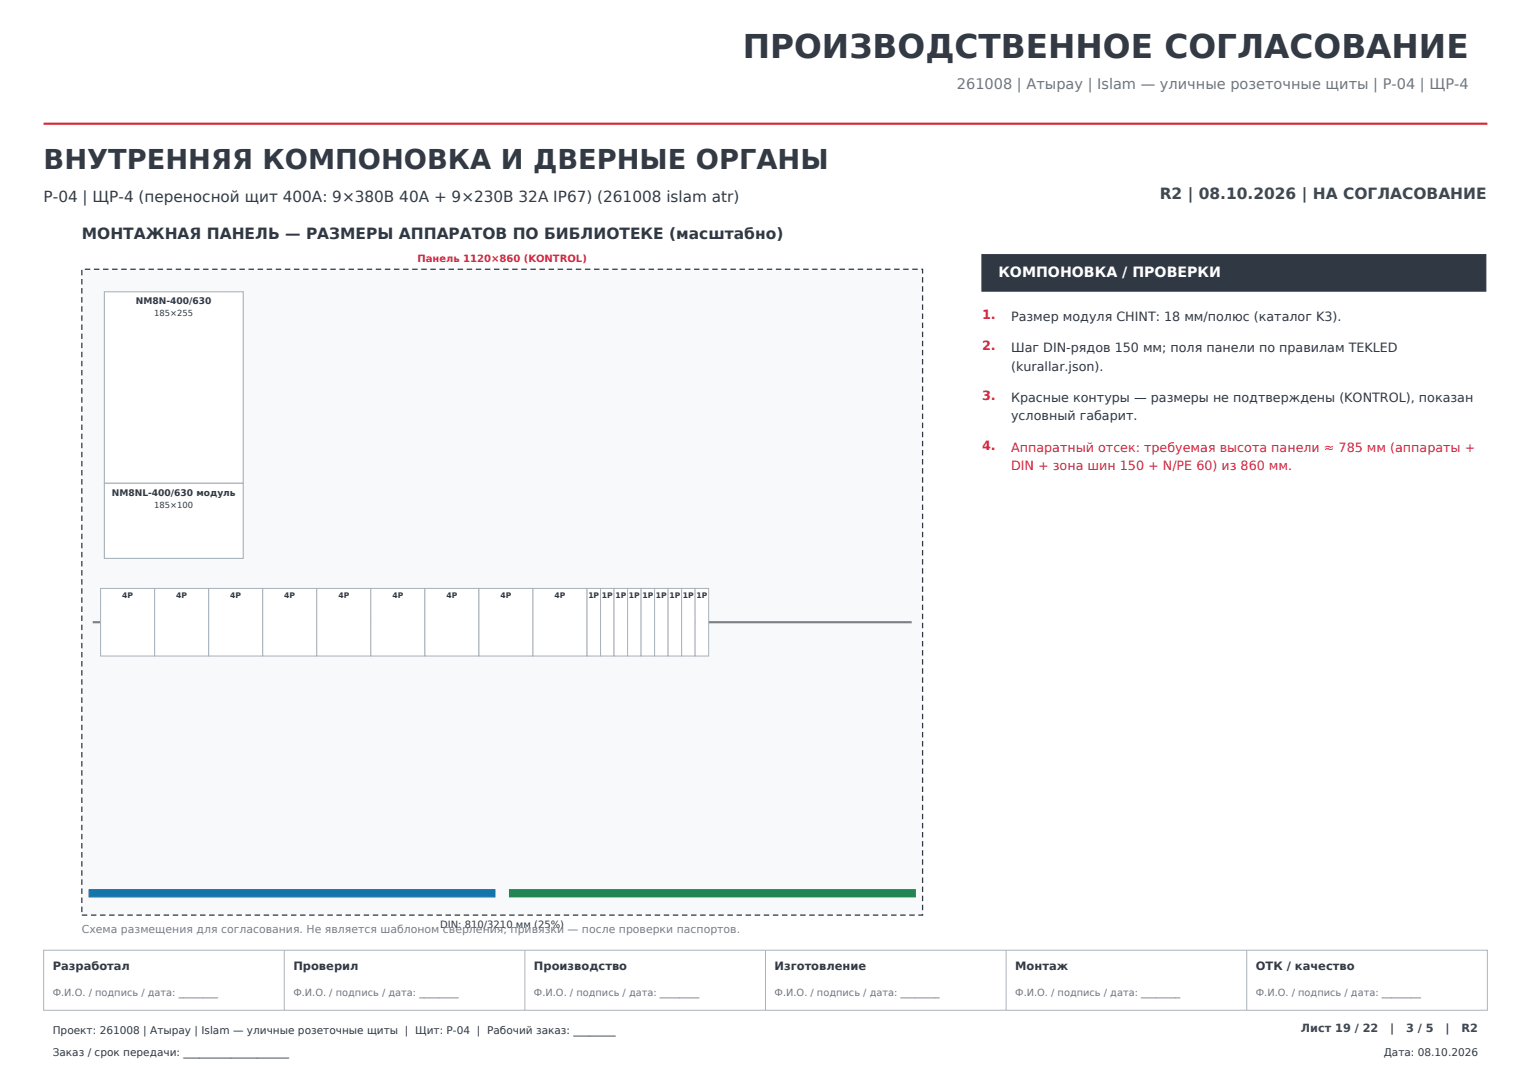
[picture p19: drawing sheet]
<svg xmlns="http://www.w3.org/2000/svg" width="297mm" height="210mm" viewBox="0 0 297 210" stroke-linecap="round" stroke-linejoin="round" font-family="sans-serif">
<defs><g id="words">
<text font-size="6.3" fill="#333a43" x="144.1" y="11.3">ПРОИЗВОДСТВЕННОЕ СОГЛАСОВАНИЕ</text>
<text font-size="5.3" fill="#333a43" x="8.5" y="32.8">ВНУТРЕННЯЯ КОМПОНОВКА И ДВЕРНЫЕ ОРГАНЫ</text>
<text font-size="3" fill="#333a43" x="8.5" y="39.2">P-04 | ЩР-4 (переносной щит 400А: 9×380В 40А + 9×230В 32А IP67) (261008 islam atr)</text>
<text font-size="3" fill="#40474f" x="225" y="38.7">R2 | 08.10.2026 | НА СОГЛАСОВАНИЕ</text>
<text font-size="3" fill="#303943" x="15.9" y="46.4">МОНТАЖНАЯ ПАНЕЛЬ — РАЗМЕРЫ АППАРАТОВ ПО БИБЛИОТЕКЕ (масштабно)</text>
<text font-size="2.8" fill="#6e7681" x="185.6" y="17.3">261008 | Атырау | Islam — уличные розеточные щиты | P-04 | ЩР-4</text>
<text font-size="2.8" fill="#fff" x="193.7" y="53.8">КОМПОНОВКА / ПРОВЕРКИ</text>
<g font-size="2.5" fill="#d62842">
<text x="190.5" y="61.8">1.</text>
<text x="190.5" y="67.9">2.</text>
<text x="190.5" y="77.6">3.</text>
<text x="190.5" y="87.2">4.</text>
<text x="196.1" y="87.6">Аппаратный отсек: требуемая высота панели ≈ 785 мм (аппараты +</text>
<text x="196.1" y="91.2">DIN + зона шин 150 + N/PE 60) из 860 мм.</text>
</g>
<g font-size="2.5" fill="#303943">
<text x="196.1" y="62.2">Размер модуля CHINT: 18 мм/полюс (каталог K3).</text>
<text x="196.1" y="68.3">Шаг DIN-рядов 150 мм; поля панели по правилам TEKLED</text>
<text x="196.1" y="71.9">(kurallar.json).</text>
<text x="196.1" y="77.9">Красные контуры — размеры не подтверждены (KONTROL), показан</text>
<text x="196.1" y="81.5">условный габарит.</text>
</g>
<g font-size="2.2" fill="#333a43">
<text x="10.2" y="188.1">Разработал</text>
<text x="56.9" y="188.1">Проверил</text>
<text x="103.6" y="188.1">Производство</text>
<text x="150.3" y="188.1">Изготовление</text>
<text x="196.9" y="188.1">Монтаж</text>
<text x="243.6" y="188.1">ОТК / качество</text>
</g>
<g font-size="2.2" fill="#40474f">
<text x="252.3" y="200.1">Лист 19 / 22</text>
<text x="269.7" y="200.1">|</text>
<text x="272.8" y="200.1">3 / 5</text>
<text x="280.4" y="200.1">|</text>
<text x="283.5" y="200.1">R2</text>
</g>
<text font-size="2.1" fill="#75818c" x="15.9" y="180.8">Схема размещения для согласования. Не является шаблоном сверления; привязки — после проверки паспортов.</text>
<g font-size="2" fill="#333a43">
<text x="10.2" y="200.5">Проект: 261008 | Атырау | Islam — уличные розеточные щиты | Щит: P-04 | Рабочий заказ: ________</text>
<text x="10.2" y="204.7">Заказ / срок передачи: ____________________</text>
<text x="268.4" y="204.7">Дата: 08.10.2026</text>
</g>
<text font-size="1.9" fill="#d62842" x="81" y="50.9">Панель 1120×860 (KONTROL)</text>
<text font-size="1.9" fill="#303943" x="85.4" y="180">DIN: 810/3210 мм (25%)</text>
<g font-size="1.9" fill="#6e7681">
<text x="10.2" y="193.1">Ф.И.О. / подпись / дата: ________</text>
<text x="56.9" y="193.1">Ф.И.О. / подпись / дата: ________</text>
<text x="103.6" y="193.1">Ф.И.О. / подпись / дата: ________</text>
<text x="150.3" y="193.1">Ф.И.О. / подпись / дата: ________</text>
<text x="196.9" y="193.1">Ф.И.О. / подпись / дата: ________</text>
<text x="243.6" y="193.1">Ф.И.О. / подпись / дата: ________</text>
</g>
<g font-size="1.8" fill="#303943">
<text x="26.4" y="59">NM8N-400/630</text>
<text x="21.7" y="96.1">NM8NL-400/630 модуль</text>
</g>
<g font-size="1.6" fill="#303943">
<text x="29.9" y="61.3">185×255</text>
<text x="29.9" y="98.5">185×100</text>
</g>
<g font-size="1.5" fill="#303943">
<text x="23.7" y="115.9">4P</text>
<text x="34.2" y="115.9">4P</text>
<text x="44.7" y="115.9">4P</text>
<text x="55.2" y="115.9">4P</text>
<text x="65.6" y="115.9">4P</text>
<text x="76.1" y="115.9">4P</text>
<text x="86.6" y="115.9">4P</text>
<text x="97.1" y="115.9">4P</text>
<text x="107.6" y="115.9">4P</text>
<text x="114.1" y="115.9">1P</text>
<text x="116.8" y="115.9">1P</text>
<text x="119.4" y="115.9">1P</text>
<text x="122" y="115.9">1P</text>
<text x="124.6" y="115.9">1P</text>
<text x="127.2" y="115.9">1P</text>
<text x="129.9" y="115.9">1P</text>
<text x="132.5" y="115.9">1P</text>
<text x="135.1" y="115.9">1P</text>
</g>
</g></defs>
<path d="M8.5 24h280" fill="none" stroke="#d52b38" stroke-width=".42"/>
<path d="M8.5 184.3h280v11.6h-280zM55.1 184.3v11.6M101.8 184.3v11.6M148.5 184.3v11.6M195.2 184.3v11.6M241.9 184.3v11.6" fill="none" stroke="#aab3ba" stroke-width=".19"/>
<path d="M15.9 52.2h163.1v125.2h-163.1z" fill="#f7f9fa" stroke="#303943" stroke-width=".25" stroke-dasharray="1.1 .7" stroke-linecap="butt"/>
<g fill="#fff" stroke="#a7b1bb" stroke-width=".21">
<path d="M20.2 56.6h27v37.1h-27z"/>
<path d="M20.2 93.7h27v14.6h-27z"/>
</g>
<path d="M18 120.7h158.9" fill="none" stroke="#808080" stroke-width=".42"/>
<g fill="#fff" stroke="#a7b1bb" stroke-width=".19">
<path d="M19.5 114.1h10.5v13.1h-10.5z"/>
<path d="M30 114.1h10.5v13.1h-10.5z"/>
<path d="M40.5 114.1h10.5v13.1h-10.5z"/>
<path d="M51 114.1h10.5v13.1h-10.5z"/>
<path d="M61.5 114.1h10.4v13.1h-10.4z"/>
<path d="M71.9 114.1h10.5v13.1h-10.5z"/>
<path d="M82.4 114.1h10.5v13.1h-10.5z"/>
<path d="M92.9 114.1h10.5v13.1h-10.5z"/>
<path d="M103.4 114.1h10.5v13.1h-10.5z"/>
<path d="M113.9 114.1h2.6v13.1h-2.6z"/>
<path d="M116.5 114.1h2.6v13.1h-2.6z"/>
<path d="M119.1 114.1h2.6v13.1h-2.6z"/>
<path d="M121.7 114.1h2.7v13.1h-2.7z"/>
<path d="M124.4 114.1h2.6v13.1h-2.6z"/>
<path d="M127 114.1h2.6v13.1h-2.6z"/>
<path d="M129.6 114.1h2.6v13.1h-2.6z"/>
<path d="M132.2 114.1h2.6v13.1h-2.6z"/>
<path d="M134.8 114.1h2.7v13.1h-2.7z"/>
</g>
<path d="M17.3 172.5h78.7v1.4h-78.7z" fill="#1574a9" stroke="#1574a9" stroke-width=".19"/>
<path d="M98.8 172.5h78.8v1.4h-78.8z" fill="#218654" stroke="#218654" stroke-width=".19"/>
<path d="M190.5 49.4h97.7v7h-97.7z" fill="#303943" stroke="#303943" stroke-width=".25"/>
<use href="#words"/>
</svg>
